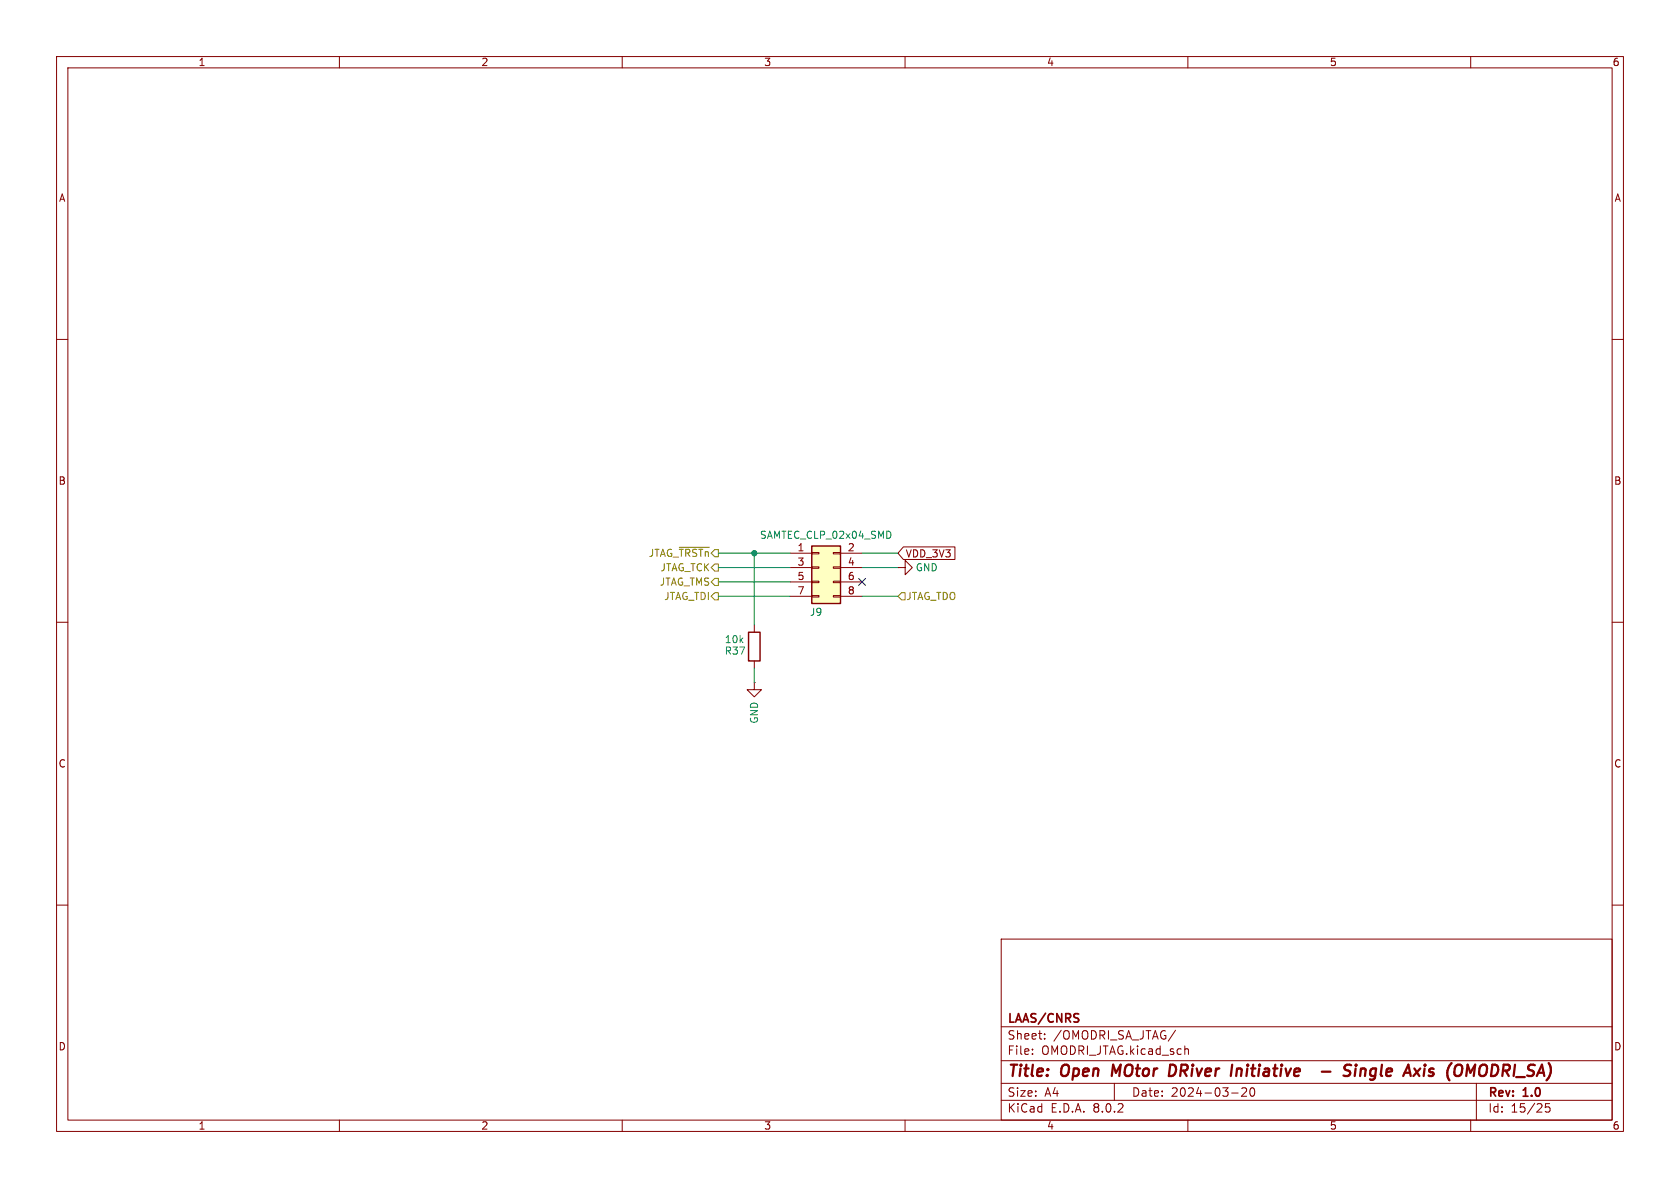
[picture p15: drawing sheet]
<svg xmlns="http://www.w3.org/2000/svg" width="297mm" height="210mm" viewBox="0 0 297 210" stroke-linecap="round" stroke-linejoin="round" font-family="sans-serif">
<defs><g id="words">
<g font-size="2.8" fill="#840000">
<text x="178" y="190.9">Title:</text>
<text x="187.7" y="190.9">Open</text>
<text x="197.4" y="190.9">MOtor</text>
<text x="208.3" y="190.9">DRiver</text>
<text x="220.1" y="190.9">Initiative</text>
<text x="237.7" y="190.9">-</text>
<text x="242.5" y="190.9">Single</text>
<text x="254" y="190.9">Axis</text>
<text x="262.2" y="190.9">(OMODRI_SA)</text>
</g>
<g font-size="2.1" fill="#840000">
<text x="178" y="184">Sheet:</text>
<text x="178" y="181.2">LAAS/CNRS</text>
<text x="186.2" y="184">/OMODRI_SA_JTAG/</text>
<text x="178" y="186.7">File:</text>
<text x="184.1" y="186.7">OMODRI_JTAG.kicad_sch</text>
<text x="178" y="196.9">KiCad</text>
<text x="178" y="194.1">Size:</text>
<text x="184.7" y="194.1">A4</text>
<text x="185.7" y="196.9">E.D.A.</text>
<text x="193.3" y="196.9">8.0.2</text>
<text x="200" y="194.1">Date:</text>
<text x="207" y="194.1">2024-03-20</text>
<text x="263" y="194.3">Rev:</text>
<text x="263" y="196.9">Id:</text>
<text x="267.1" y="196.9">15/25</text>
<text x="269.4" y="194.3">1.0</text>
</g>
<g font-size="1.8" fill="#840000">
<text x="35" y="11.9">1</text>
<text x="85" y="11.9">2</text>
<text x="135" y="11.9">3</text>
<text x="185" y="11.9">4</text>
<text x="235" y="11.9">5</text>
<text x="285" y="11.9">6</text>
<text x="10.3" y="35.9">A</text>
<text x="285.3" y="35.9">A</text>
<text x="10.3" y="85.9">B</text>
<text x="285.3" y="85.9">B</text>
<text x="140.9" y="97.5">1</text>
<text x="140.9" y="100.1">3</text>
<text x="149.8" y="97.5">2</text>
<text x="149.8" y="100.1">4</text>
<text x="160" y="98.7">VDD_3V3</text>
<text x="140.9" y="102.6">5</text>
<text x="140.9" y="105.2">7</text>
<text x="149.8" y="102.6">6</text>
<text x="149.8" y="105.2">8</text>
<text x="10.3" y="135.9">C</text>
<text x="285.3" y="135.9">C</text>
<text x="10.3" y="185.9">D</text>
<text x="285.3" y="185.9">D</text>
<text x="35" y="199.9">1</text>
<text x="85" y="199.9">2</text>
<text x="135" y="199.9">3</text>
<text x="185" y="199.9">4</text>
<text x="235" y="199.9">5</text>
<text x="285" y="199.9">6</text>
</g>
<g font-size="1.8" fill="#008484">
<text x="134.2" y="95.5">SAMTEC_CLP_02x04_SMD</text>
<text x="161.8" y="101.2">GND</text>
<text x="128" y="113.9">10k</text>
<text x="143.1" y="109.1">J9</text>
<text x="128" y="115.9">R37</text>
<text x="134.2" y="128" transform="rotate(-90 134.2 128)">GND</text>
</g>
<g font-size="1.8" fill="#848400">
<text x="114.6" y="98.7">JTAG_~{TRSTn}</text>
<text x="116.7" y="101.2">JTAG_TCK</text>
<text x="116.5" y="103.7">JTAG_TMS</text>
<text x="117.3" y="106.3">JTAG_TDI</text>
<text x="160.1" y="106.3">JTAG_TDO</text>
</g>
</g></defs>
<g fill="none" stroke="#840000" stroke-width=".18">
<path d="M10 10h277v190h-277zM12 12h273v186h-273zM60 10v2M110 10v2M160 10v2M210 10v2M260 10v2M10 60h2M285 60h2M10 110h2M133.3 110.5v1.3M133.3 116.8v1.3"/>
<path d="M285 110h2M133.3 120.7v1.2h1.3l-1.3 1.3-1.2-1.3h1.2M133.3 120.7h.1M10 160h2M285 160h2M177 166h108v32h-108zM60 198v2M110 198v2M160 198v2M177 194.5h108M177 191.5h108M177 187.5h108"/>
<path d="M177 181.5h108M182.5 186.3v.1M182.5 185.5v.1M184.7 183.6v.1M184.7 182.8v.1M197 191.5v3M207.8 182.1l-1.3 2M209.5 185.5h.5l.1 .9M210 198v2M217.7 193.2h1.2M219.5 192.4l.6-.1 .2 .1 .1 .3-.9 1.1h.9M221.2 192.4l.1-.1a.81 .81 0 0 1 .6 .6 .81 .81 0 0 1-.3 .8l-.1 .1a.81 .81 0 0 1-.6-.6 .81 .81 0 0 1 .3-.8z"/>
<path d="M260 198v2M261 191.5v6.5M274 195.1h-.8v.7l.2-.1h.5l.1 .3v.5l-.3 .1-.5-.1"/>
</g>
<g fill="none" stroke="#840000" stroke-width=".4">
<path d="M196.8 188.2l-.3 2M207.6 188.3l-.7-.1-.3 2h.5l.5-.3M218.7 188.9l-.2 1.3M219.3 188.9l-.6 .2M233.7 189.4h1.5M238.9 188.3a.85 .85 0 0 0-1.1 .1l-.1 .4v.2M239.7 188.9l-.2 1.3M239.7 188.2v.2M239.7 188.2l-.1 .1 .1 .1M239.7 188.2l.1 .1-.1 .1M240.6 189.1a.49 .49 0 0 1 .8 .1l-.1 1M240.6 188.9l-.2 1.3"/>
<path d="M251.9 188.2l-.1 .1 .1 .1M251.9 188.2l.1 .1-.1 .1M251.9 188.2v.2M252.6 190.1l.5 .1M253.3 188.9l-.5 .1-.1 .3v.1l.5 .1M261.6 188.9l-.1 1"/>
</g>
<path d="M132.3 111.8h2.1v5h-2.1z" fill="none" stroke="#840000" stroke-width=".25"/>
<path d="M143.5 96.5h5.1v10.2h-5.1z" fill="#ffffc2"/>
<g fill="none" stroke="#840000" stroke-width=".18">
<path d="M139.7 97.8h3.8M143.5 97.7h1.3v.2h-1.3zM147.3 97.7h1.3v.2h-1.3zM148.6 97.8h3.8M159.7 96.7h9.1v2.2h-9.1l-1-1.1zM139.7 100.3h3.8M139.7 102.9h3.8M139.7 105.4h3.8M143.5 105.3h1.3v.2h-1.3zM143.5 102.7h1.3v.3h-1.3zM143.5 100.2h1.3v.3h-1.3zM147.3 105.3h1.3v.2h-1.3z"/>
<path d="M147.3 102.7h1.3v.3h-1.3zM147.3 100.2h1.3v.3h-1.3zM148.6 100.3h3.8M148.6 102.9h3.8M148.6 105.4h3.8M158.7 100.3h1.3v-1.2l1.3 1.2-1.3 1.3v-1.3M158.7 100.3h.1"/>
</g>
<path d="M143.5 96.5h5.1v10.2h-5.1z" fill="none" stroke="#840000" stroke-width=".25"/>
<path d="M157.3 94l.2 .4-.2 .7" fill="none" stroke="#008484" stroke-width=".18"/>
<path d="M120.1 96.7h5.3M126.4 99.7h.6v1.3h-.6l-.7-.7zM126.4 104.8h.6v1.2h-.6l-.7-.6zM126.4 102.2h.6v1.3h-.6l-.7-.6zM159.4 104.8h.6v1.2h-.6l-.7-.6z" fill="none" stroke="#848400" stroke-width=".18"/>
<path d="M127 97.8h12.7M133.3 97.8v12.7M152.4 97.8h6.3M127 102.9h12.7M127 100.3h12.7M127 105.4h12.7M133.3 118.1v2.6M152.4 100.3h6.3M152.4 105.4h6.3" fill="none" stroke="#008400" stroke-width=".18"/>
<path d="M151.8 102.3l1.2 1.2M153 102.3l-1.2 1.2" fill="none" stroke="#000084" stroke-width=".18"/>
<circle cx="133.3" cy="97.8" r=".46" fill="#008400" stroke="#008400" stroke-width=".18"/>
<use href="#words"/>
</svg>
